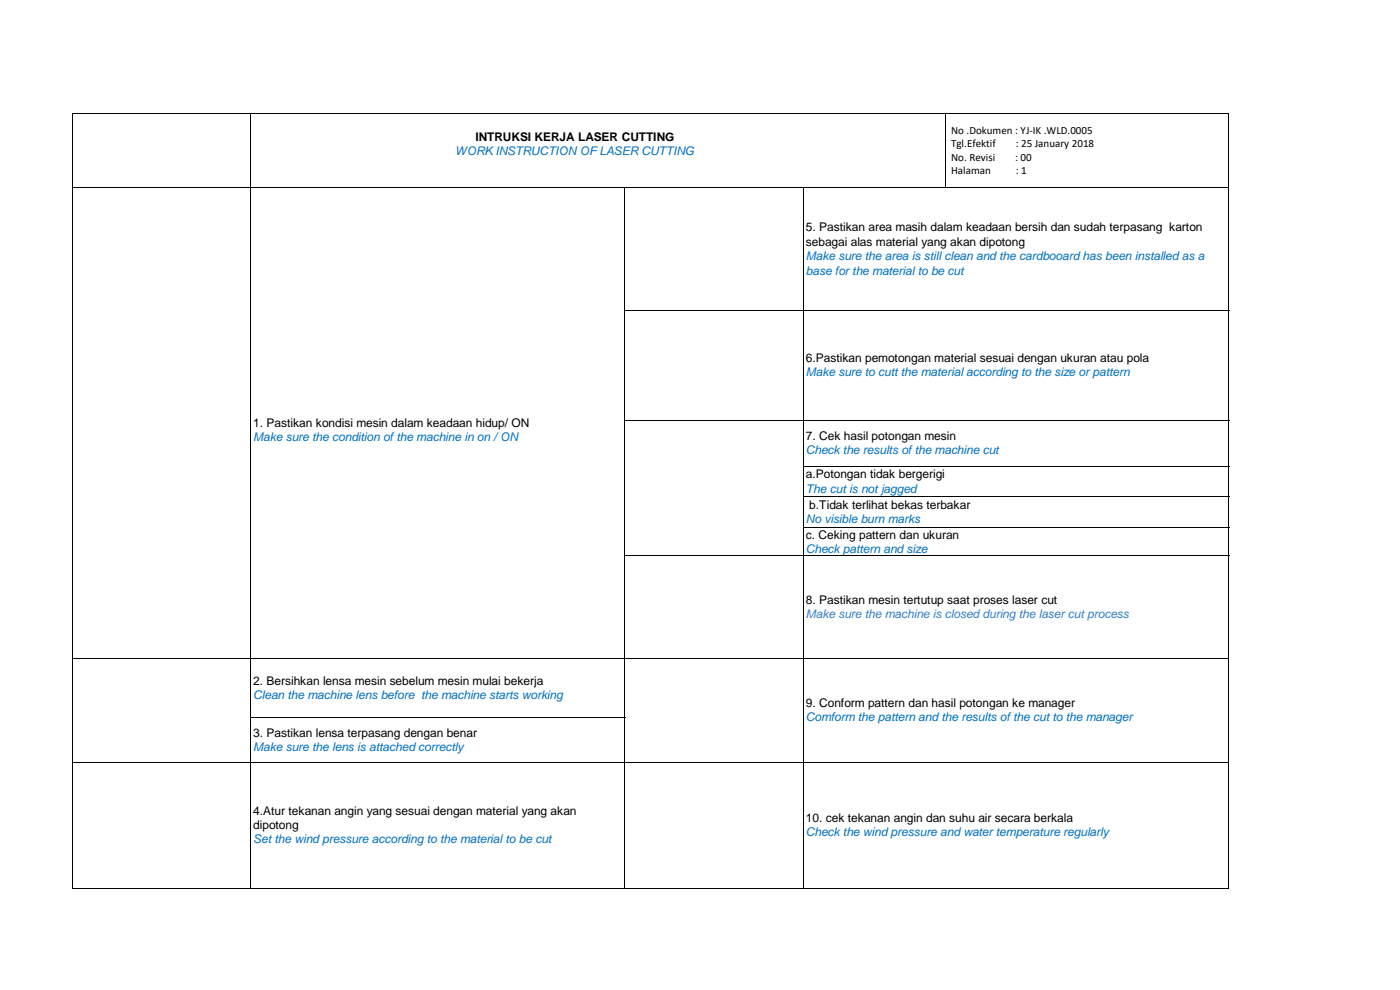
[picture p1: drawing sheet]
<svg xmlns="http://www.w3.org/2000/svg" width="297mm" height="210mm" viewBox="0 0 297 210" stroke-linecap="round" stroke-linejoin="round" font-family="sans-serif">
<defs><g id="words">
<g font-size="2.5">
<text x="100.8" y="29.9">INTRUKSI KERJA LASER CUTTING</text>
<text x="171" y="49.1">5. Pastikan area masih dalam keadaan bersih dan sudah terpasang karton</text>
<text x="171" y="52.2">sebagai alas material yang akan dipotong</text>
<text x="171" y="76.8">6.Pastikan pemotongan material sesuai dengan ukuran atau pola</text>
<text x="53.7" y="90.6">1. Pastikan kondisi mesin dalam keadaan hidup/ ON</text>
<text x="171" y="93.3">7. Cek hasil potongan mesin</text>
<text x="171" y="101.4">a.Potongan tidak bergerigi</text>
<text x="171.7" y="108">b.Tidak terlihat bekas terbakar</text>
<text x="171" y="114.2">c. Ceking pattern dan ukuran</text>
<text x="171" y="128">8. Pastikan mesin tertutup saat proses laser cut</text>
<text x="53.7" y="145.2">2. Bersihkan lensa mesin sebelum mesin mulai bekerja</text>
<text x="171" y="149.9">9. Conform pattern dan hasil potongan ke manager</text>
<text x="53.7" y="156.2">3. Pastikan lensa terpasang dengan benar</text>
<text x="53.7" y="172.8">4.Atur tekanan angin yang sesuai dengan material yang akan</text>
<text x="53.7" y="175.9">dipotong</text>
<text x="171" y="174.3">10. cek tekanan angin dan suhu air secara berkala</text>
</g>
<g font-size="2.5" fill="#0070c0">
<text x="96.6" y="32.8">WORK INSTRUCTION OF LASER CUTTING</text>
<text x="171" y="55.2">Make sure the area is still clean and the cardbooard has been installed as a</text>
<text x="171" y="58.3">base for the material to be cut</text>
<text x="171" y="79.9">Make sure to cutt the material according to the size or pattern</text>
<text x="53.7" y="93.6">Make sure the condition of the machine in on / ON</text>
<text x="171" y="96.4">Check the results of the machine cut</text>
<text x="171" y="104.5">The cut is not jagged</text>
<text x="171" y="111">No visible burn marks</text>
<text x="171" y="117.3">Check pattern and size</text>
<text x="53.7" y="148.3">Clean the machine lens before the machine starts working</text>
<text x="171" y="153">Comform the pattern and the results of the cut to the manager</text>
<text x="53.7" y="159.3">Make sure the lens is attached correctly</text>
<text x="53.7" y="178.9">Set the wind pressure according to the material to be cut</text>
<text x="171" y="177.4">Check the wind pressure and water temperature regularly</text>
</g>
<text font-size="2.5" fill="#4472c4" x="171" y="131.1">Make sure the machine is closed during the laser cut process</text>
<g font-size="2.3">
<text x="201.8" y="28.4">No .Dokumen : YJ-IK .WLD.0005</text>
<text x="201.8" y="31.2">Tgl.Efektif</text>
<text x="201.8" y="34.1">No. Revisi</text>
<text x="215.4" y="34.1">: 00</text>
<text x="215.5" y="31.2">: 25 January 2018</text>
<text x="201.8" y="37">Halaman</text>
<text x="215.5" y="37">: 1</text>
</g>
</g></defs>
<g fill="none" stroke="#000" stroke-width=".21">
<path d="M15.3 24v164.5M15.4 24.1h245.4M15.4 39.8h245.4M53.2 24.1v164.4M132.6 39.9v148.6M170.4 39.9v148.6M200.5 24.1v15.8M260.7 24.1v164.4M132.6 65.9h128.2M132.6 89.1h128.2M170.5 98.9h90.3M132.6 117.9h128.2"/>
<path d="M170.5 105.4h90.3M170.5 112h90.3M15.4 139.6h245.4M53.3 152.3h79.3M15.4 161.7h245.4M15.4 188.4h245.4"/>
</g>
<use href="#words"/>
</svg>
